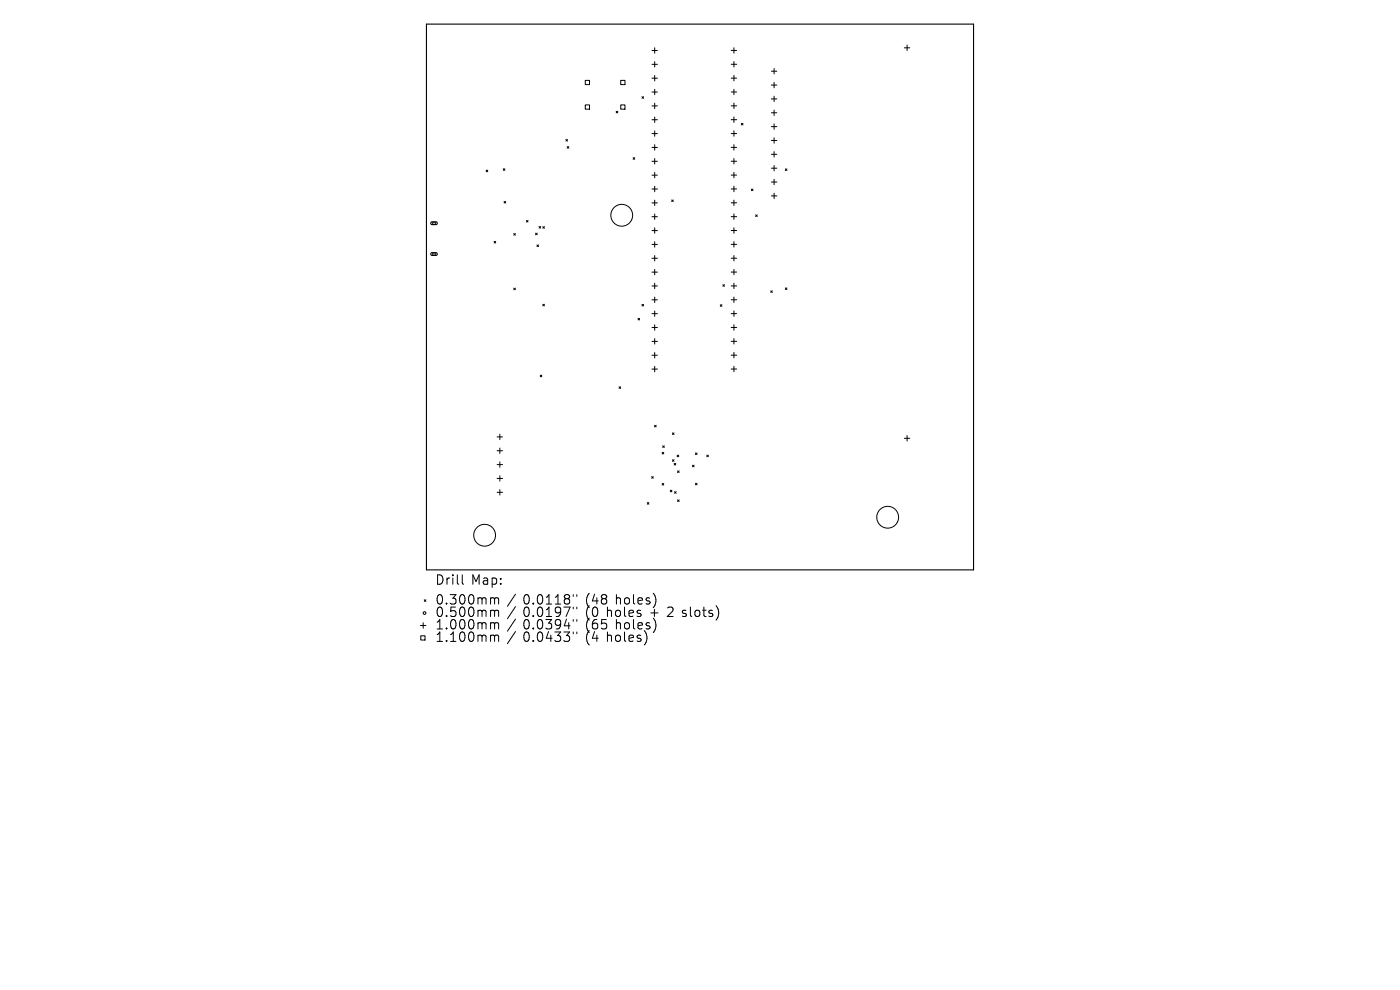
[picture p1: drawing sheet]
<svg xmlns="http://www.w3.org/2000/svg" width="297mm" height="210mm" viewBox="0 0 297 210" stroke-linecap="round" stroke-linejoin="round" font-family="sans-serif">
<defs><g id="words">
<g font-size="2.8">
<text x="92.4" y="124.5">Drill</text>
<text x="99.9" y="124.5">Map:</text>
<text x="92.4" y="128.7">0.300mm</text>
<text x="92.4" y="131.3">0.500mm</text>
<text x="111" y="128.7">0.0118&quot;</text>
<text x="111" y="131.3">0.0197&quot;</text>
<text x="124.3" y="128.7">(48</text>
<text x="124.3" y="131.3">(0</text>
<text x="128.8" y="131.3">holes</text>
<text x="130.7" y="128.7">holes)</text>
<text x="138.1" y="131.3">+</text>
<text x="141.9" y="131.3">2 slots)</text>
<text x="92.4" y="133.9">1.000mm</text>
<text x="92.4" y="136.6">1.100mm</text>
<text x="111" y="133.9">0.0394&quot;</text>
<text x="111" y="136.6">0.0433&quot;</text>
<text x="124.3" y="133.9">(65</text>
<text x="124.3" y="136.6">(4</text>
<text x="128.8" y="136.6">holes)</text>
<text x="130.7" y="133.9">holes)</text>
</g>
</g></defs>
<g fill="none" stroke="#000" stroke-width=".21">
<path d="M124.2 17h.9v.9h-.9zM131.7 17h.9v.9h-.9zM138.3 10.7h1.2M138.3 13.6h1.2M138.3 16.6h1.2M138.3 19.5h1.2M138.9 10.1v1.2M138.9 13.1v1.1M138.9 16v1.2M138.9 18.9v1.2M155.1 10.7h1.2M155.1 13.6h1.2"/>
<path d="M155.1 16.6h1.2M155.1 19.5h1.2M155.7 10.1v1.2M155.7 13.1v1.1M155.7 16v1.2M155.7 18.9v1.2M163.6 15.1h1.2M163.6 18h1.2M164.2 14.5v1.2M164.2 17.5v1.1M191.9 10.1h1.1M192.4 9.6v1.1"/>
<path d="M103.1 36.1l.4 .3M103.5 36.1l-.4 .3M106.8 35.8l.3 .3M107.1 35.8l-.3 .3M120 29.6l.4 .3M120.3 31.1l.4 .3M120.4 29.6l-.4 .3M120.7 31.1l-.4 .3M124.2 22.3h.9v.9h-.9zM130.7 23.6l.4 .4M131.1 23.6l-.4 .4M131.7 22.3h.9v.9h-.9z"/>
<path d="M134.3 33.4l.4 .4M134.7 33.4l-.4 .4M136.2 20.5l.3 .4M136.5 20.5l-.3 .4M138.3 22.5h1.2M138.3 25.4h1.2M138.3 28.3h1.2M138.3 31.3h1.2M138.3 34.2h1.2M138.3 37.2h1.2M138.9 21.9v1.1M138.9 24.8v1.2"/>
<path d="M138.9 27.8v1.1M138.9 30.7v1.2M138.9 33.6v1.2M138.9 36.6v1.1M138.9 39.5v1.2M155.1 25.4h1.2M155.1 28.3h1.2M155.1 31.3h1.2M155.1 34.2h1.2M155.1 22.5h1.2M155.1 37.1h1.2M155.7 21.9v1.1"/>
<path d="M155.7 24.8v1.2M155.7 27.8v1.1M155.7 30.7v1.1M155.7 33.6v1.2M155.7 36.6v1.1M155.7 39.5v1.2M157.3 26.2l.3 .3M157.6 26.2l-.3 .3M163.6 21h1.2M163.6 23.9h1.2M163.6 26.9h1.2M163.6 29.8h1.2"/>
<path d="M163.6 32.7h1.2M163.6 35.7h1.2M163.6 38.6h1.2M164.2 20.4v1.2M164.2 23.3v1.2M164.2 26.3v1.1M164.2 29.2v1.2M164.2 32.2v1.1M164.2 35.1v1.2M164.2 38v1.2M166.6 35.8l.4 .4M167 35.8l-.4 .4"/>
<path d="M104.8 51.2l.4 .3M105.2 51.2l-.4 .3M106.9 42.7l.4 .4M107.3 42.7l-.4 .4M109 49.5l.3 .4M109.3 49.5l-.3 .4M111.7 46.8l.3 .3M112 46.8l-.3 .3M113.6 49.5l.4 .3M113.9 52l.4 .3M114 49.5l-.4 .3M114.3 52l-.4 .3"/>
<path d="M114.4 48l.3 .4M114.7 48l-.3 .4M115.2 48.1l.3 .3M115.5 48.1l-.3 .3M138.3 40.1h1.2M138.3 43h1.2M138.3 46h1.2M138.3 48.9h1.2M138.3 51.8h1.2M138.3 54.8h1.2M138.3 57.7h1.2M138.9 42.5v1.1"/>
<path d="M138.9 45.4v1.1M138.9 48.3v1.2M138.9 51.3v1.1M138.9 54.2v1.2M138.9 57.1v1.2M142.5 42.4l.3 .4M142.8 42.4l-.3 .4M155.1 40.1h1.2M155.1 43h1.2M155.1 46h1.2M155.1 48.9h1.2M155.1 54.8h1.2"/>
<path d="M155.1 57.7h1.2M155.1 51.8h1.2M155.7 42.4v1.2M155.7 45.4v1.1M155.7 48.3v1.2M155.7 51.3v1.1M155.7 54.2v1.2M155.7 57.1v1.2M159.4 40.1l.3 .4M159.7 40.1l-.3 .4M160.3 45.6l.3 .3M160.6 45.6l-.3 .3"/>
<path d="M163.6 41.6h1.2M164.2 41v1.1M109 61.1l.3 .4M109.3 61.1l-.3 .4M114.6 79.6l.4 .3M115 79.6l-.4 .3M115.2 64.5l.3 .4M115.5 64.5l-.3 .4M135.3 67.5l.4 .4M135.7 67.5l-.4 .4M136.2 64.6l.3 .3M136.5 64.6l-.3 .3"/>
<path d="M138.3 60.7h1.2M138.3 63.6h1.2M138.3 66.5h1.2M138.3 69.5h1.2M138.3 72.4h1.2M138.3 75.4h1.2M138.3 78.3h1.2M138.9 60.1v1.1M138.9 63v1.2M138.9 66v1.1M138.9 68.9v1.2M138.9 71.8v1.2"/>
<path d="M138.9 74.8v1.1M138.9 77.7v1.2M152.8 64.6l.4 .4M153.2 64.6l-.4 .4M153.3 60.4l.4 .3M153.7 60.4l-.4 .3M155.1 60.7h1.2M155.1 63.6h1.2M155.1 69.5h1.2M155.1 72.4h1.2M155.1 75.3h1.2M155.1 78.3h1.2"/>
<path d="M155.1 66.5h1.2M155.7 60.1v1.1M155.7 63v1.2M155.7 65.9v1.2M155.7 68.9v1.1M155.7 71.8v1.2M155.7 74.8v1.1M155.7 77.7v1.2M163.5 61.7l.4 .3M163.9 61.7l-.4 .3M166.6 61.1l.4 .3M167 61.1l-.4 .3"/>
<path d="M105.5 92.7h1.1M105.5 95.6h1.1M105.5 98.6h1.1M106 92.1v1.2M106 95v1.2M106 98v1.1M131.3 82l.4 .4M131.7 82l-.4 .4M138.9 90.2l.3 .4M139.2 90.2l-.3 .4M140.5 96l.3 .3M140.6 94.6l.3 .3"/>
<path d="M140.8 96l-.3 .3M140.9 94.6l-.3 .3M142.6 91.8l.4 .4M142.6 97.5l.4 .4M143 91.8l-.4 .4M143 97.5l-.4 .4M143 98.3l.4 .3M143.4 98.3l-.4 .3M143.6 96.5l.4 .4M143.7 99.9l.4 .3M144 96.5l-.4 .4M144.1 99.9l-.4 .3"/>
<path d="M146.9 98.7l.3 .3M147.2 98.7l-.3 .3M147.5 96.1l.4 .3M147.9 96.1l-.4 .3M149.9 96.5l.4 .4M150.3 96.5l-.4 .4M191.9 93h1.1M192.4 92.4v1.2M105.5 101.5h1.1M105.5 104.4h1.1M106 100.9v1.2M106 103.9v1.1"/>
<path d="M137.3 106.6l.4 .4M137.7 106.6l-.4 .4M138.2 101.1l.4 .3M138.6 101.1l-.4 .3M140.5 102.6l.3 .3M140.8 102.6l-.3 .3M142.2 104l.3 .3M142.5 104l-.3 .3M143.1 104.3l.3 .3M143.4 104.3l-.3 .3M143.7 106l.4 .4M144.1 106l-.4 .4"/>
<path d="M147.5 102.5l.4 .4M147.9 102.5l-.4 .4M89.2 132.7h1.2M89.3 134.9h.9v.9h-.9zM89.8 132.1v1.2M90 127.2l.4 .4M90.4 127.2l-.4 .4M98.1 121.9v1.8l.3 .2M104.6 126.8l.3 .3M104.6 129.4l.3 .3M104.6 132.1l.3 .3M104.6 134.7l.3 .3"/>
<path d="M104.9 127.1v1M104.9 129.7v1.1M104.9 132.4v1M104.9 135v1.1M104.9 127.1l.3-.3 .5 .1 .1 1.2M104.9 129.7l.3-.3 .5 .1 .1 1.3M104.9 132.4l.3-.3 .5 .1 .1 1.2M104.9 135l.3-.3 .5 .1 .1 1.3M109.4 126l-1.8 2.6M109.4 128.7l-1.8 2.6M109.4 131.3l-1.8 2.6M109.4 134l-1.8 2.5"/>
<path d="M121.6 126.1v.4M121.6 128.8v.4M121.6 131.4v.4M121.6 134.1v.3M122.4 126.1v.4M122.4 128.8v.4M122.4 131.4v.4M122.4 134.1v.3M137.2 135.1v.9M139.1 126.7v1.3M139.1 132v1.3"/>
<circle cx="92.1" cy="47.4" r=".29"/>
<circle cx="92.1" cy="53.9" r=".29"/>
<circle cx="131.9" cy="45.7" r="2.31"/>
<circle cx="102.8" cy="113.5" r="2.31"/>
<circle cx="188.3" cy="109.7" r="2.31"/>
<circle cx="90.1" cy="130" r=".29"/>
</g>
<path d="M90.5 5.1h116v115.8h-116zM91.5 47.2l1-.1 .3 .3-.3 .2h-.9l-.2-.2zM91.5 53.7l1-.1 .3 .3-.3 .3h-.9l-.2-.2z" fill="none" stroke="#000" stroke-width=".23"/>
<use href="#words"/>
</svg>
